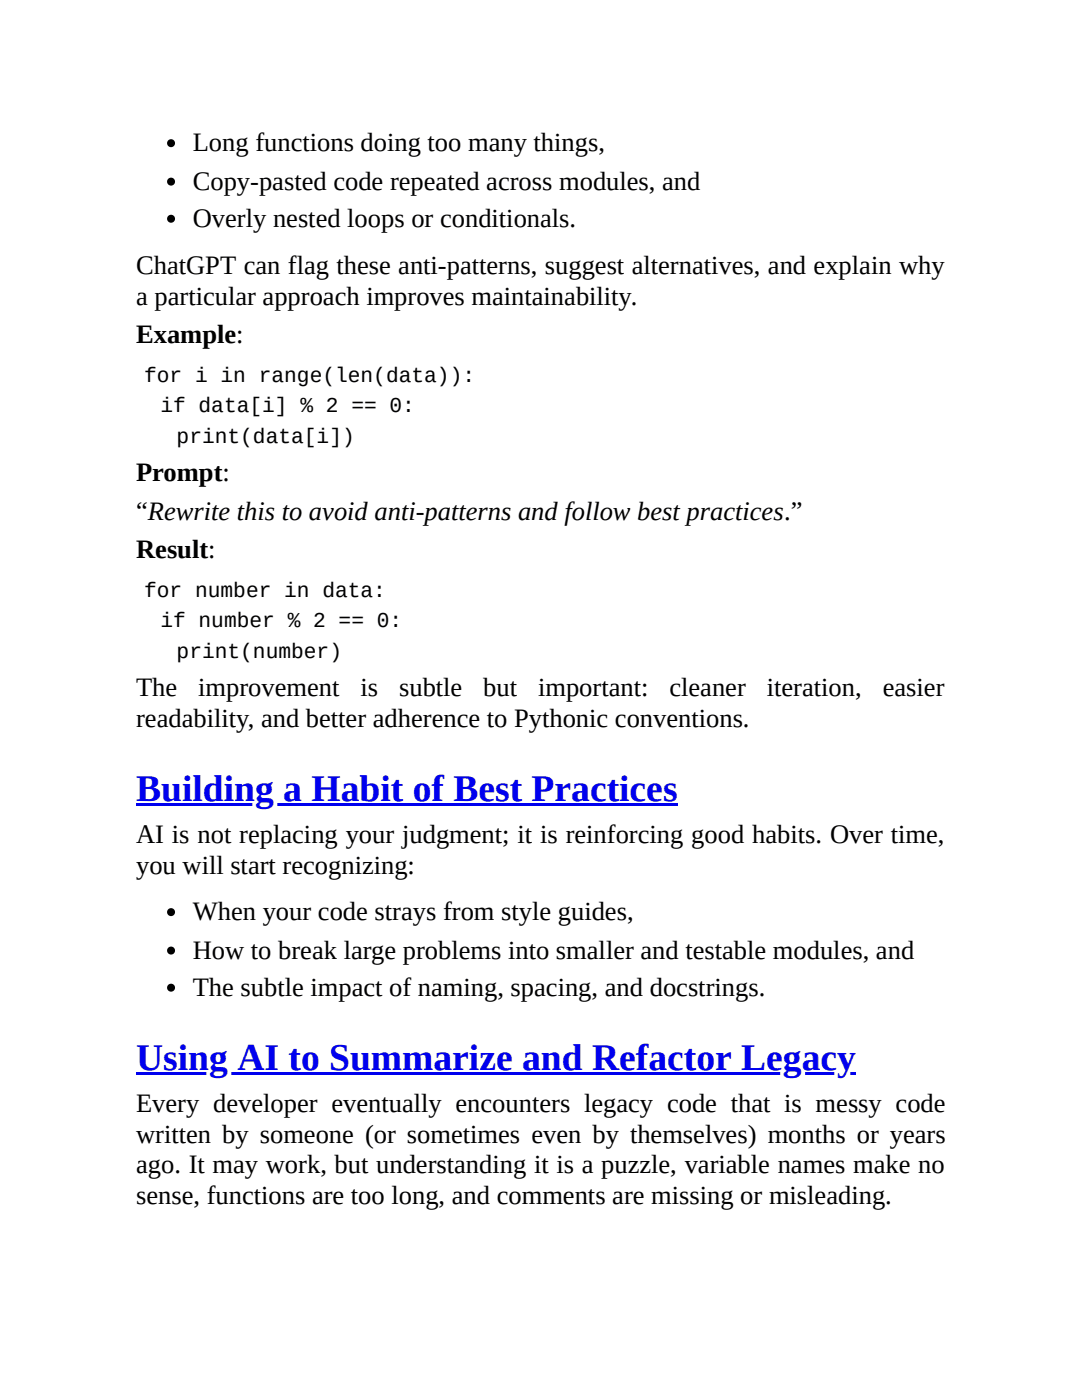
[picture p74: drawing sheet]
<svg xmlns="http://www.w3.org/2000/svg" width="216mm" height="279mm" viewBox="0 0 216 279" stroke-linecap="round" stroke-linejoin="round" font-family="sans-serif">
<defs><g id="words">
<g font-size="7.5" fill="#00e">
<text x="27.2" y="159.8">Building a Habit of Best Practices</text>
<text x="27.2" y="213.5">Using AI to Summarize and Refactor Legacy</text>
</g>
<g font-size="5.3">
<text x="38.5" y="30.2">Long functions doing too many things,</text>
<text x="38.5" y="37.8">Copy-pasted code repeated across modules, and</text>
<text x="38.5" y="45.2">Overly nested loops or conditionals.</text>
<text x="27.2" y="54.8">ChatGPT can flag these anti-patterns, suggest alternatives, and explain why</text>
<text x="27.2" y="60.9">a particular approach improves maintainability.</text>
<text x="27.2" y="68.5">Example:</text>
<text x="27.2" y="96">Prompt:</text>
<text x="27.2" y="103.7">“Rewrite this to avoid anti-patterns and follow best practices.”</text>
<text x="27.2" y="111.4">Result:</text>
<text x="27.2" y="138.9">The</text>
<text x="39.6" y="138.9">improvement</text>
<text x="71.9" y="138.9">is</text>
<text x="79.6" y="138.9">subtle</text>
<text x="96.4" y="138.9">but</text>
<text x="107.4" y="138.9">important:</text>
<text x="133.6" y="138.9">cleaner</text>
<text x="153" y="138.9">iteration,</text>
<text x="176.1" y="138.9">easier</text>
<text x="27.2" y="145">readability, and better adherence to Pythonic conventions.</text>
<text x="27.2" y="168.3">AI is not replacing your judgment; it is reinforcing good habits. Over time,</text>
<text x="27.2" y="174.4">you will start recognizing:</text>
<text x="38.5" y="183.6">When your code strays from style guides,</text>
<text x="38.5" y="191.3">How to break large problems into smaller and testable modules, and</text>
<text x="38.5" y="198.7">The subtle impact of naming, spacing, and docstrings.</text>
<text x="27.2" y="222">Every developer eventually encounters legacy code that is messy code</text>
<text x="27.2" y="228.1">written by someone (or sometimes even by themselves) months or years</text>
<text x="27.2" y="234.2">ago. It may work, but understanding it is a puzzle, variable names make no</text>
<text x="27.2" y="240.2">sense, functions are too long, and comments are missing or misleading.</text>
</g>
<g font-size="4.2">
<text x="28.8" y="76.2">for i in range(len(data)):</text>
<text x="32" y="82.3">if data[i] % 2 == 0:</text>
<text x="35.2" y="88.4">print(data[i])</text>
<text x="28.8" y="119.1">for number in data:</text>
<text x="32" y="125.1">if number % 2 == 0:</text>
<text x="35.2" y="131.2">print(number)</text>
</g>
</g></defs>
<g fill="#000">
<circle cx="34.1" cy="36.2" r=".79"/>
<circle cx="34.1" cy="28.6" r=".79"/>
<circle cx="34.1" cy="43.7" r=".79"/>
</g>
<path d="M27.2 160.3h108v.6h-108z" fill="#00e"/>
<g fill="#000">
<circle cx="34.1" cy="182" r=".79"/>
<circle cx="34.1" cy="189.7" r=".79"/>
<circle cx="34.1" cy="197.1" r=".79"/>
</g>
<path d="M27.2 214h143.6v.6h-143.6z" fill="#00e"/>
<use href="#words"/>
</svg>
